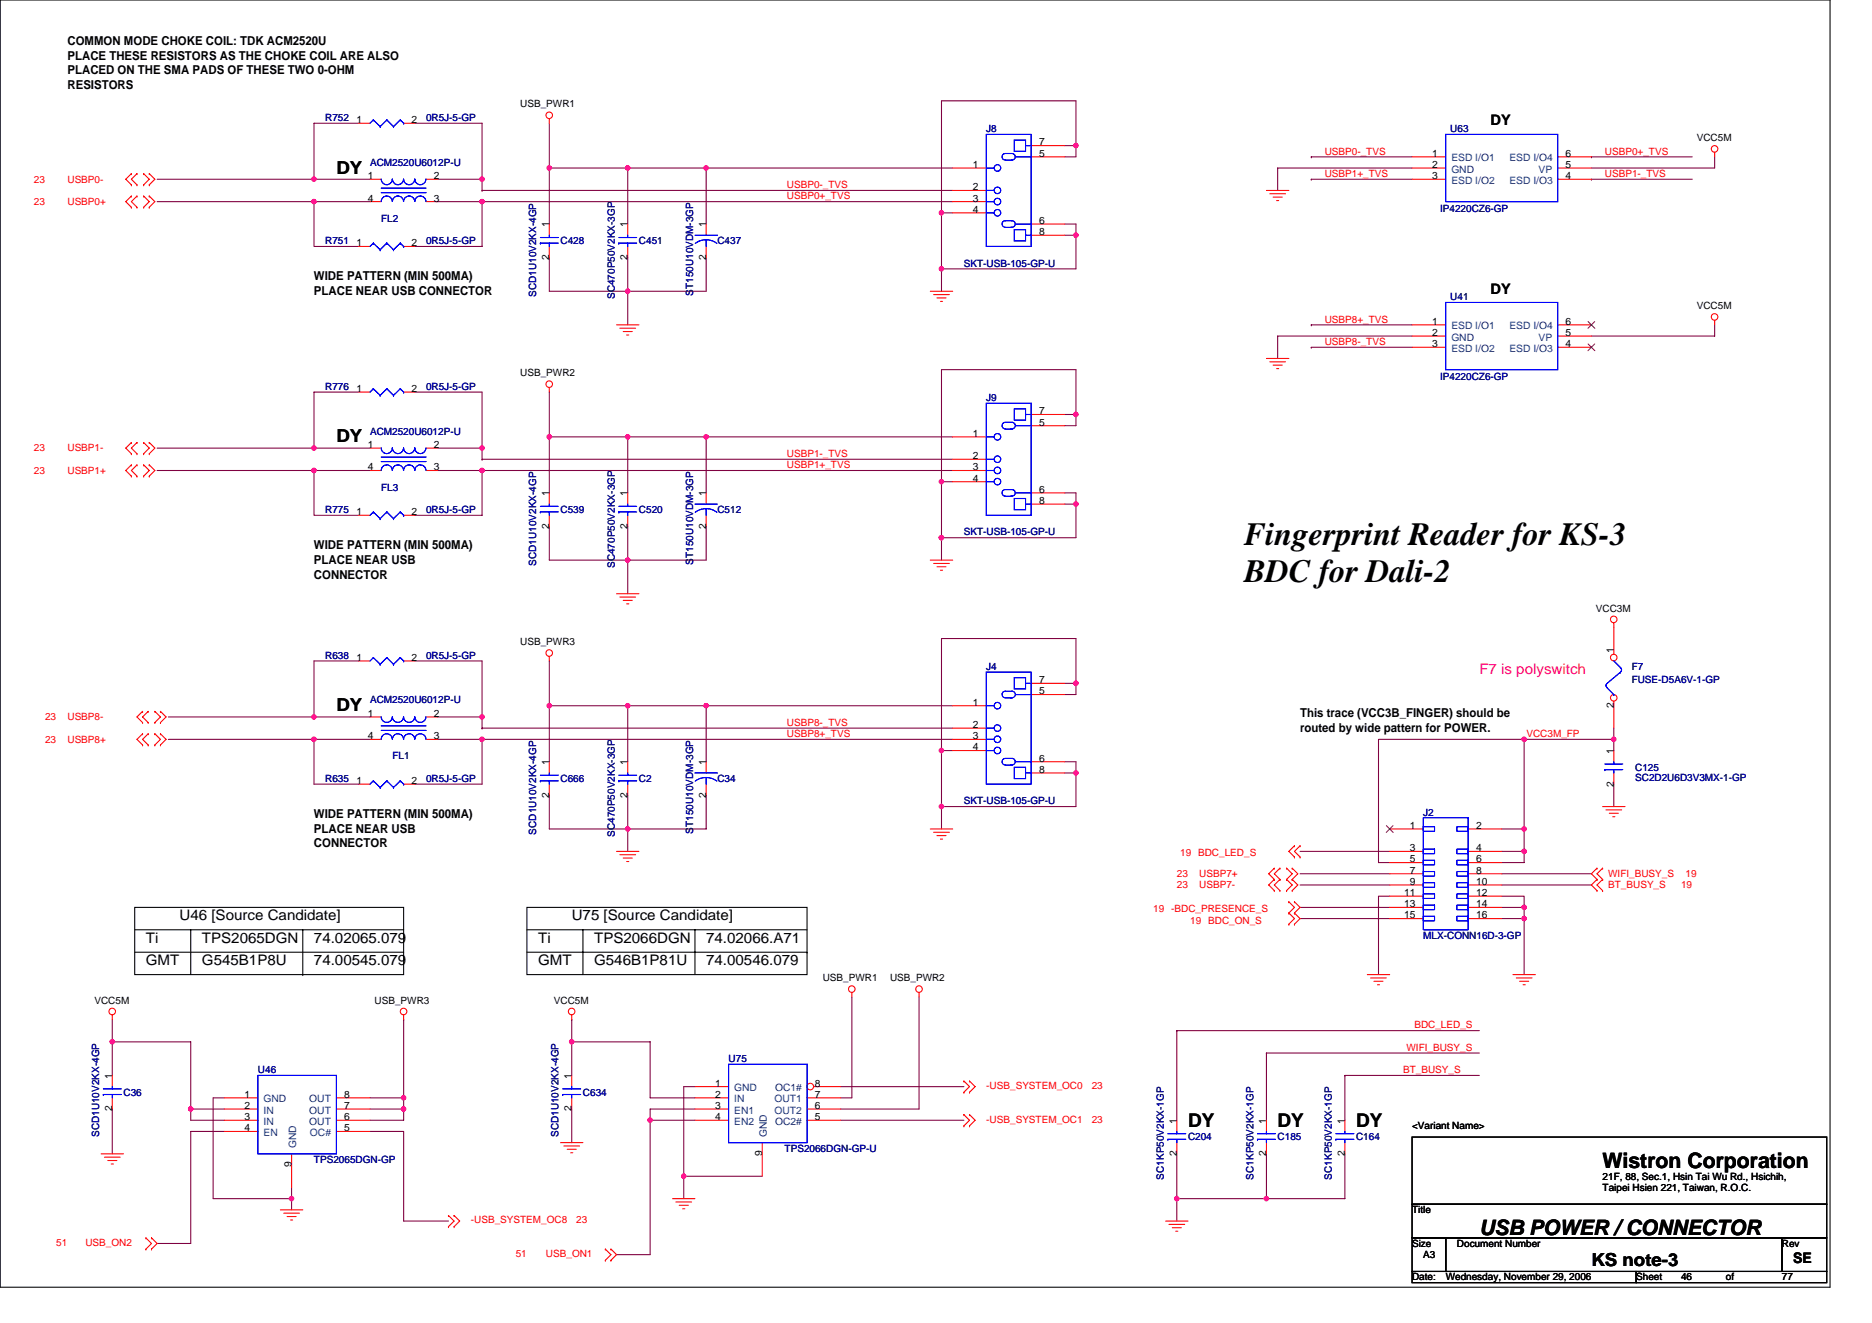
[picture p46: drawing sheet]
<svg xmlns="http://www.w3.org/2000/svg" width="297mm" height="210mm" viewBox="0 0 297 210" stroke-linecap="round" stroke-linejoin="round" font-family="sans-serif">
<defs><g id="words">
<g font-size="5.1">
<text x="197.4" y="86.4">Fingerprint Reader for KS-3</text>
<text x="197.4" y="92.4">BDC for Dali-2</text>
</g>
<g font-size="3.4">
<text x="254.3" y="185.4">Wistron Corporation</text>
<text x="234.7" y="196">USB POWER / CONNECTOR</text>
</g>
<g font-size="3">
<text x="188.5" y="178.8">DY</text>
<text x="202.7" y="178.8">DY</text>
<text x="215.2" y="178.8">DY</text>
</g>
<g font-size="2.8">
<text x="53.4" y="27.5">DY</text>
<text x="53.4" y="70.2">DY</text>
<text x="53.4" y="112.9">DY</text>
<text x="252.5" y="200.9">KS note-3</text>
</g>
<g font-size="2.3">
<text x="236.5" y="19.9">DY</text>
<text x="236.5" y="46.6">DY</text>
<text x="23.2" y="149.6">Ti</text>
<text x="28.5" y="146.1">U46 [Source Candidate]</text>
<text x="32" y="149.6">TPS2065DGN</text>
<text x="49.8" y="149.6">74.02065.079</text>
<text x="85.4" y="149.6">Ti</text>
<text x="90.7" y="146.1">U75 [Source Candidate]</text>
<text x="94.3" y="149.6">TPS2066DGN</text>
<text x="112.1" y="149.6">74.02066.A71</text>
<text x="23.2" y="153.2">GMT</text>
<text x="32" y="153.2">G545B1P8U</text>
<text x="49.8" y="153.2">74.00545.079</text>
<text x="85.4" y="153.2">GMT</text>
<text x="94.3" y="153.2">G546B1P81U</text>
<text x="112.1" y="153.2">74.00546.079</text>
<text x="284.5" y="200.4">SE</text>
</g>
<text font-size="2.3" fill="#ff0080" x="234.7" y="107">F7 is polyswitch</text>
<g font-size="1.9">
<text x="10.7" y="7.2">COMMON MODE CHOKE COIL: TDK ACM2520U</text>
<text x="10.7" y="9.5">PLACE THESE RESISTORS AS THE CHOKE COIL ARE ALSO</text>
<text x="10.7" y="11.8">PLACED ON THE SMA PADS OF THESE TWO 0-OHM</text>
<text x="10.7" y="14.1">RESISTORS</text>
<text x="49.8" y="44.5">WIDE PATTERN (MIN 500MA)</text>
<text x="49.8" y="46.8">PLACE NEAR USB CONNECTOR</text>
<text x="49.8" y="87.2">WIDE PATTERN (MIN 500MA)</text>
<text x="49.8" y="89.5">PLACE NEAR USB</text>
<text x="49.8" y="91.8">CONNECTOR</text>
<text x="206.3" y="113.8">This trace (VCC3B_FINGER) should be</text>
<text x="206.3" y="116.2">routed by wide pattern for POWER.</text>
<text x="49.8" y="129.8">WIDE PATTERN (MIN 500MA)</text>
<text x="49.8" y="132.2">PLACE NEAR USB</text>
<text x="49.8" y="134.5">CONNECTOR</text>
</g>
<g font-size="1.6">
<text x="82.5" y="17.1">USB_PWR1</text>
<text x="56.6" y="19.5">1</text>
<text x="65.3" y="19.5">2</text>
<text x="164.9" y="23.1">7</text>
<text x="269.2" y="22.4">VCC5M</text>
<text x="58.4" y="28.4">1</text>
<text x="68.9" y="28.4">2</text>
<text x="154.4" y="26.6">1</text>
<text x="164.9" y="24.9">5</text>
<text x="227.3" y="24.9">1</text>
<text x="227.3" y="26.6">2</text>
<text x="227.3" y="28.4">3</text>
<text x="248.4" y="26.6">5</text>
<text x="248.4" y="28.4">4</text>
<text x="248.4" y="24.9">6</text>
<text x="58.4" y="32">4</text>
<text x="68.9" y="32">3</text>
<text x="154.4" y="30.2">2</text>
<text x="154.4" y="32">3</text>
<text x="154.4" y="33.8">4</text>
<text x="164.9" y="35.5">6</text>
<text x="56.6" y="39.1">1</text>
<text x="65.3" y="39.1">2</text>
<text x="87.1" y="41.3" transform="rotate(-90 87.1 41.3)">2</text>
<text x="87.1" y="36.1" transform="rotate(-90 87.1 36.1)">1</text>
<text x="99.6" y="41.3" transform="rotate(-90 99.6 41.3)">2</text>
<text x="99.6" y="36.1" transform="rotate(-90 99.6 36.1)">1</text>
<text x="112" y="41.3" transform="rotate(-90 112 41.3)">2</text>
<text x="112" y="36.1" transform="rotate(-90 112 36.1)">1</text>
<text x="164.9" y="37.3">8</text>
<text x="227.3" y="51.5">1</text>
<text x="227.3" y="53.3">2</text>
<text x="248.4" y="53.3">5</text>
<text x="248.4" y="51.5">6</text>
<text x="269.2" y="49.1">VCC5M</text>
<text x="82.5" y="59.7">USB_PWR2</text>
<text x="227.3" y="55.1">3</text>
<text x="248.4" y="55.1">4</text>
<text x="56.6" y="62.2">1</text>
<text x="65.3" y="62.2">2</text>
<text x="164.9" y="65.8">7</text>
<text x="58.4" y="71.1">1</text>
<text x="68.9" y="71.1">2</text>
<text x="154.4" y="69.3">1</text>
<text x="164.9" y="67.5">5</text>
<text x="58.4" y="74.7">4</text>
<text x="68.9" y="74.7">3</text>
<text x="154.4" y="72.9">2</text>
<text x="154.4" y="74.7">3</text>
<text x="154.4" y="76.4">4</text>
<text x="56.6" y="81.8">1</text>
<text x="65.3" y="81.8">2</text>
<text x="87.1" y="83.9" transform="rotate(-90 87.1 83.9)">2</text>
<text x="87.1" y="78.8" transform="rotate(-90 87.1 78.8)">1</text>
<text x="99.6" y="83.9" transform="rotate(-90 99.6 83.9)">2</text>
<text x="99.6" y="78.8" transform="rotate(-90 99.6 78.8)">1</text>
<text x="112" y="83.9" transform="rotate(-90 112 83.9)">2</text>
<text x="112" y="78.8" transform="rotate(-90 112 78.8)">1</text>
<text x="164.9" y="78.2">6</text>
<text x="164.9" y="80">8</text>
<text x="253.2" y="97.1">VCC3M</text>
<text x="56.6" y="104.9">1</text>
<text x="65.3" y="104.9">2</text>
<text x="82.5" y="102.4">USB_PWR3</text>
<text x="256" y="103.7" transform="rotate(-90 256 103.7)">1</text>
<text x="58.4" y="113.8">1</text>
<text x="68.9" y="113.8">2</text>
<text x="154.4" y="112">1</text>
<text x="164.9" y="110.2">5</text>
<text x="164.9" y="108.4">7</text>
<text x="256" y="112.4" transform="rotate(-90 256 112.4)">2</text>
<text x="58.4" y="117.3">4</text>
<text x="68.9" y="117.3">3</text>
<text x="154.4" y="115.5">2</text>
<text x="154.4" y="117.3">3</text>
<text x="154.4" y="119.1">4</text>
<text x="256" y="119.7" transform="rotate(-90 256 119.7)">1</text>
<text x="56.6" y="124.4">1</text>
<text x="65.3" y="124.4">2</text>
<text x="87.1" y="121.4" transform="rotate(-90 87.1 121.4)">1</text>
<text x="99.6" y="121.4" transform="rotate(-90 99.6 121.4)">1</text>
<text x="112" y="121.4" transform="rotate(-90 112 121.4)">1</text>
<text x="164.9" y="120.9">6</text>
<text x="164.9" y="122.7">8</text>
<text x="256" y="124.8" transform="rotate(-90 256 124.8)">2</text>
<text x="87.1" y="126.6" transform="rotate(-90 87.1 126.6)">2</text>
<text x="99.6" y="126.6" transform="rotate(-90 99.6 126.6)">2</text>
<text x="112" y="126.6" transform="rotate(-90 112 126.6)">2</text>
<text x="223.7" y="131.6">1</text>
<text x="234.2" y="131.6">2</text>
<text x="223.7" y="135.1">3</text>
<text x="223.7" y="136.9">5</text>
<text x="234.2" y="135.1">4</text>
<text x="234.2" y="136.9">6</text>
<text x="222.8" y="142.2">11</text>
<text x="222.8" y="144">13</text>
<text x="223.7" y="138.7">7</text>
<text x="223.7" y="140.4">9</text>
<text x="234.2" y="138.7">8</text>
<text x="234.2" y="140.4">10</text>
<text x="234.2" y="142.2">12</text>
<text x="234.2" y="144">14</text>
<text x="222.8" y="145.8">15</text>
<text x="234.2" y="145.8">16</text>
<text x="130.6" y="155.7">USB_PWR1</text>
<text x="141.2" y="155.7">USB_PWR2</text>
<text x="15" y="159.3">VCC5M</text>
<text x="59.4" y="159.3">USB_PWR3</text>
<text x="87.9" y="159.3">VCC5M</text>
<text x="17.8" y="171.2" transform="rotate(-90 17.8 171.2)">1</text>
<text x="90.7" y="171.2" transform="rotate(-90 90.7 171.2)">1</text>
<text x="113.5" y="172.4">1</text>
<text x="129.3" y="172.4">8</text>
<text x="17.8" y="176.4" transform="rotate(-90 17.8 176.4)">2</text>
<text x="38.8" y="177.8">3</text>
<text x="38.8" y="176">2</text>
<text x="38.8" y="174.2">1</text>
<text x="38.8" y="179.6">4</text>
<text x="54.6" y="177.8">6</text>
<text x="54.6" y="176">7</text>
<text x="54.6" y="174.2">8</text>
<text x="54.6" y="179.6">5</text>
<text x="90.7" y="176.4" transform="rotate(-90 90.7 176.4)">2</text>
<text x="113.5" y="176">3</text>
<text x="113.5" y="174.2">2</text>
<text x="113.5" y="177.8">4</text>
<text x="129.3" y="176">6</text>
<text x="129.3" y="174.2">7</text>
<text x="129.3" y="177.8">5</text>
<text x="186.7" y="178.3" transform="rotate(-90 186.7 178.3)">1</text>
<text x="200.9" y="178.3" transform="rotate(-90 200.9 178.3)">1</text>
<text x="213.4" y="178.3" transform="rotate(-90 213.4 178.3)">1</text>
<text x="224.1" y="179.2">&lt;Variant Name&gt;</text>
<text x="46.2" y="185.3" transform="rotate(-90 46.2 185.3)">9</text>
<text x="120.9" y="183.5" transform="rotate(-90 120.9 183.5)">9</text>
<text x="186.7" y="183.5" transform="rotate(-90 186.7 183.5)">2</text>
<text x="200.9" y="183.5" transform="rotate(-90 200.9 183.5)">2</text>
<text x="213.4" y="183.5" transform="rotate(-90 213.4 183.5)">2</text>
<text x="254.3" y="187.2">21F, 88, Sec.1, Hsin Tai Wu Rd., Hsichih,</text>
<text x="254.3" y="189">Taipei Hsien 221, Taiwan, R.O.C.</text>
<text x="224.1" y="192.6">Title</text>
<text x="224.1" y="197.9">Size</text>
<text x="231.2" y="197.9">Document Number</text>
<text x="282.7" y="197.9">Rev</text>
<text x="224.1" y="203.2">Date:</text>
<text x="225.8" y="199.7">A3</text>
<text x="229.4" y="203.2">Wednesday, November 29, 2006</text>
<text x="259.6" y="203.2">Sheet</text>
<text x="266.7" y="203.2">46</text>
<text x="273.9" y="203.2">of</text>
<text x="282.7" y="203.2">77</text>
</g>
<g font-size="1.6" fill="#000080">
<text x="51.6" y="19.2">R752</text>
<text x="67.6" y="19.2">0R5J-5-GP</text>
<text x="156.5" y="21">J8</text>
<text x="230.1" y="21">U63</text>
<text x="58.7" y="26.3">ACM2520U6012P-U</text>
<text x="60.5" y="35.2">FL2</text>
<text x="228.5" y="33.6">IP4220CZ6-GP</text>
<text x="51.6" y="38.8">R751</text>
<text x="67.6" y="38.8">0R5J-5-GP</text>
<text x="88.9" y="38.8">C428</text>
<text x="101.4" y="38.8">C451</text>
<text x="113.8" y="38.8">C437</text>
<text x="85.1" y="47.1" transform="rotate(-90 85.1 47.1)">SCD1U10V2KX-4GP</text>
<text x="97.5" y="47.5" transform="rotate(-90 97.5 47.5)">SC470P50V2KX-3GP</text>
<text x="110" y="46.9" transform="rotate(-90 110 46.9)">ST150U10VDM-3GP</text>
<text x="152.9" y="42.3">SKT-USB-105-GP-U</text>
<text x="230.1" y="47.6">U41</text>
<text x="51.6" y="61.9">R776</text>
<text x="67.6" y="61.9">0R5J-5-GP</text>
<text x="156.5" y="63.6">J9</text>
<text x="228.5" y="60.3">IP4220CZ6-GP</text>
<text x="58.7" y="69">ACM2520U6012P-U</text>
<text x="60.5" y="77.9">FL3</text>
<text x="51.6" y="81.4">R775</text>
<text x="67.6" y="81.4">0R5J-5-GP</text>
<text x="88.9" y="81.4">C539</text>
<text x="101.4" y="81.4">C520</text>
<text x="113.8" y="81.4">C512</text>
<text x="85.1" y="89.8" transform="rotate(-90 85.1 89.8)">SCD1U10V2KX-4GP</text>
<text x="110" y="89.6" transform="rotate(-90 110 89.6)">ST150U10VDM-3GP</text>
<text x="152.9" y="85">SKT-USB-105-GP-U</text>
<text x="97.5" y="90.1" transform="rotate(-90 97.5 90.1)">SC470P50V2KX-3GP</text>
<text x="51.6" y="104.5">R638</text>
<text x="67.6" y="104.5">0R5J-5-GP</text>
<text x="156.5" y="106.3">J4</text>
<text x="258.9" y="106.3">F7</text>
<text x="58.7" y="111.7">ACM2520U6012P-U</text>
<text x="258.9" y="108.5">FUSE-D5A6V-1-GP</text>
<text x="51.6" y="124.1">R635</text>
<text x="62.3" y="120.5">FL1</text>
<text x="67.6" y="124.1">0R5J-5-GP</text>
<text x="88.9" y="124.1">C666</text>
<text x="101.4" y="124.1">C2</text>
<text x="113.8" y="124.1">C34</text>
<text x="259.5" y="122.3">C125</text>
<text x="259.5" y="123.9">SC2D2U6D3V3MX-1-GP</text>
<text x="152.9" y="127.7">SKT-USB-105-GP-U</text>
<text x="225.8" y="129.4">J2</text>
<text x="85.1" y="132.5" transform="rotate(-90 85.1 132.5)">SCD1U10V2KX-4GP</text>
<text x="97.5" y="132.8" transform="rotate(-90 97.5 132.8)">SC470P50V2KX-3GP</text>
<text x="110" y="132.3" transform="rotate(-90 110 132.3)">ST150U10VDM-3GP</text>
<text x="225.8" y="149">MLX-CONN16D-3-GP</text>
<text x="19.6" y="173.9">C36</text>
<text x="40.9" y="170.3">U46</text>
<text x="92.5" y="173.9">C634</text>
<text x="115.6" y="168.6">U75</text>
<text x="15.7" y="180.5" transform="rotate(-90 15.7 180.5)">SCD1U10V2KX-4GP</text>
<text x="49.8" y="184.6">TPS2065DGN-GP</text>
<text x="88.6" y="180.5" transform="rotate(-90 88.6 180.5)">SCD1U10V2KX-4GP</text>
<text x="124.5" y="182.8">TPS2066DGN-GP-U</text>
<text x="188.5" y="181">C204</text>
<text x="202.7" y="181">C185</text>
<text x="215.2" y="181">C164</text>
<text x="184.7" y="187.2" transform="rotate(-90 184.7 187.2)">SC1KP50V2KX-1GP</text>
<text x="198.9" y="187.2" transform="rotate(-90 198.9 187.2)">SC1KP50V2KX-1GP</text>
<text x="211.3" y="187.2" transform="rotate(-90 211.3 187.2)">SC1KP50V2KX-1GP</text>
</g>
<g font-size="1.6" fill="#f00">
<text x="5.4" y="29">23</text>
<text x="10.7" y="29">USBP0-</text>
<text x="124.9" y="29.9">USBP0-_TVS</text>
<text x="210.2" y="28.1">USBP1+_TVS</text>
<text x="210.2" y="24.5">USBP0-_TVS</text>
<text x="254.7" y="24.5">USBP0+_TVS</text>
<text x="254.7" y="28.1">USBP1-_TVS</text>
<text x="5.4" y="32.5">23</text>
<text x="10.7" y="32.5">USBP0+</text>
<text x="124.9" y="31.6">USBP0+_TVS</text>
<text x="210.2" y="51.2">USBP8+_TVS</text>
<text x="210.2" y="54.8">USBP8-_TVS</text>
<text x="5.4" y="71.6">23</text>
<text x="10.7" y="71.6">USBP1-</text>
<text x="5.4" y="75.2">23</text>
<text x="10.7" y="75.2">USBP1+</text>
<text x="124.9" y="74.3">USBP1+_TVS</text>
<text x="124.9" y="72.5">USBP1-_TVS</text>
<text x="7.2" y="117.9">23</text>
<text x="7.2" y="114.3">23</text>
<text x="10.7" y="117.9">USBP8+</text>
<text x="10.7" y="114.3">USBP8-</text>
<text x="124.9" y="115.2">USBP8-_TVS</text>
<text x="124.9" y="117">USBP8+_TVS</text>
<text x="242.2" y="117">VCC3M_FP</text>
<text x="187.3" y="135.8">19 BDC_LED_S</text>
<text x="186.7" y="139.2">23</text>
<text x="186.7" y="141">23</text>
<text x="190.3" y="139.2">USBP7+</text>
<text x="190.3" y="141">USBP7-</text>
<text x="255.2" y="139.2">WIFI_BUSY_S</text>
<text x="255.2" y="141">BT_BUSY_S</text>
<text x="266.7" y="141">19</text>
<text x="267.5" y="139.2">19</text>
<text x="183" y="144.7">19 -BDC_PRESENCE_S</text>
<text x="188.9" y="146.7">19 BDC_ON_S</text>
<text x="223.2" y="166.8">WIFI_BUSY_S</text>
<text x="224.4" y="163.2">BDC_LED_S</text>
<text x="156.5" y="172.8">-USB_SYSTEM_OC0</text>
<text x="173.2" y="172.8">23</text>
<text x="222.6" y="170.3">BT_BUSY_S</text>
<text x="156.5" y="178.2">-USB_SYSTEM_OC1</text>
<text x="173.2" y="178.2">23</text>
<text x="8.9" y="197.7">51</text>
<text x="13.5" y="197.7">USB_ON2</text>
<text x="74.7" y="194.2">-USB_SYSTEM_OC8</text>
<text x="91.4" y="194.2">23</text>
<text x="81.8" y="199.5">51</text>
<text x="86.6" y="199.5">USB_ON1</text>
</g>
<g font-size="1.6" fill="#004080">
<text x="230.3" y="25.6">ESD I/O1</text>
<text x="230.3" y="27.4">GND</text>
<text x="230.3" y="29.2">ESD I/O2</text>
<text x="239.5" y="29.2">ESD I/O3</text>
<text x="239.5" y="25.6">ESD I/O4</text>
<text x="244.1" y="27.4">VP</text>
<text x="230.3" y="52.3">ESD I/O1</text>
<text x="239.5" y="52.3">ESD I/O4</text>
<text x="230.3" y="54.1">GND</text>
<text x="230.3" y="55.8">ESD I/O2</text>
<text x="239.5" y="55.8">ESD I/O3</text>
<text x="244.1" y="54.1">VP</text>
<text x="116.5" y="173.2">GND</text>
<text x="123" y="173.2">OC1#</text>
<text x="41.8" y="178.5">IN</text>
<text x="41.8" y="176.7">IN</text>
<text x="41.8" y="175">GND</text>
<text x="49.1" y="178.5">OUT</text>
<text x="49.1" y="176.7">OUT</text>
<text x="49.1" y="175">OUT</text>
<text x="116.5" y="176.7">EN1</text>
<text x="116.5" y="175">IN</text>
<text x="116.5" y="178.5">EN2</text>
<text x="122.9" y="176.7">OUT2</text>
<text x="122.9" y="175">OUT1</text>
<text x="123" y="178.5">OC2#</text>
<text x="41.8" y="180.3">EN</text>
<text x="47" y="182.2" transform="rotate(-90 47 182.2)">GND</text>
<text x="49.2" y="180.3">OC#</text>
<text x="121.7" y="180.5" transform="rotate(-90 121.7 180.5)">GND</text>
</g>
</g></defs>
<g fill="none" stroke="#000" stroke-width=".17">
<path d="M0 0h290.4v204.3h-290.4zM21.4 144h42.6v10.7h-42.6zM21.4 147.6h42.6M21.4 151.1h42.6M30.3 147.6v7.1M48 154.7h.1M48 147.6v7.1M83.6 144h44.5v10.7h-44.5zM83.6 147.6h44.5M83.6 151.1h44.5M92.5 147.6v7.1M110.3 147.6v7.1"/>
<path d="M128.1 151.1h.1M224.1 180.5h65.8v10.6h-65.8zM224.1 191.1h65.8v5.4h-65.8zM224.1 196.5h5.3v5.3h-5.3zM229.4 196.5h53.3v5.3h-53.3zM282.7 196.5h7.2v5.3h-7.2zM224.1 201.8h35.5v1.8h-35.5zM259.6 201.8h30.3v1.8h-30.3z"/>
</g>
<g fill="none" stroke="#800040" stroke-width=".17">
<path d="M56.9 19.6h-7.1v8.8M65.8 19.6h10.7v8.8M87.2 19.6v7.1M24.9 28.4h24.9M24.9 32h24.9v7.1h7.1M49.8 28.4h.1M49.8 32h.1M49.8 32h8.9M49.8 28.4h8.9M69.4 32h7.1M69.4 28.4h7.1M76.5 30.2h.1"/>
<path d="M76.5 32h.1M76.5 28.4h.1M76.5 32v7.1h-10.7M76.5 30.2h74.7M76.5 32h74.7M76.5 28.4v1.8M87.2 26.7v8.9M87.2 26.7h12.4v8.9M87.2 26.7h.1M99.6 26.7h12.5v8.9M99.6 26.7h.1M112.1 26.7h.1"/>
<path d="M112.1 26.7h39.1M149.4 33.8h.1M149.4 33.8h1.8M149.4 33.8v8.9M168.9 37.3h1.8M168.9 35.6h1.8v1.7M168.9 23.1h1.8M170.7 23.1h.1M170.7 37.3h.1M170.7 23.1v-7.1h-21.3v17.8M170.7 23.1v1.8h-1.8M170.7 37.3v5.4h-21.3"/>
<path d="M208.1 28.4h.1M208.1 24.9h.1M208.1 28.4h16M208.1 24.9h16M224.1 26.7h-21.4v3.5M252.5 24.9h.1M252.5 28.4h.1M252.5 28.4h16M252.5 24.9h16M272.1 24.9v1.8h-19.6M87.2 40.9v5.3h12.4M99.6 40.9v5.3"/>
<path d="M99.6 46.2h.1M99.6 46.2v5.4M112.1 40.9v5.3h-12.5M149.4 42.7h.1M149.4 42.7v3.5M208.1 51.6h.1M208.1 55.1h.1M208.1 51.6h16M208.1 55.1h16M224.1 53.3h-21.4v3.6M272.1 51.6v1.7h-19.6M24.9 71.1h24.9"/>
<path d="M24.9 74.7h24.9v7.1h7.1M49.8 71.1h.1M49.8 74.7h.1M49.8 74.7h8.9M49.8 71.1h8.9M56.9 62.2h-7.1v8.9M65.8 62.2h10.7v8.9h-7.1M69.4 74.7h7.1M76.5 74.7h.1M76.5 71.1h.1M76.5 74.7v7.1h-10.7M76.5 72.9h.1"/>
<path d="M76.5 71.1v1.8M76.5 74.7h74.7M76.5 72.9h74.7M87.2 62.2v7.1M87.2 69.3v8.9M87.2 69.3h12.4v8.9M87.2 69.3h.1M99.6 69.3h12.5v8.9M99.6 69.3h.1M112.1 69.3h.1M112.1 69.3h39.1M149.4 76.5h1.8"/>
<path d="M149.4 76.5h.1M149.4 76.5v12.4M168.9 78.2h1.8v1.8M168.9 65.8h1.8M170.7 65.8v-7.1h-21.3v17.8M170.7 65.8v1.8h-1.8M170.7 65.8h.1M87.2 83.6v5.3h12.4M99.6 88.9h.1M99.6 83.6v5.3M99.6 88.9v5.3M112.1 83.6v5.3h-12.5"/>
<path d="M149.4 85.3h.1M168.9 80h1.8M170.7 80h.1M170.7 80v5.3h-21.3M26.7 117.3h23.1M26.7 113.8h23.1M49.8 117.3h.1M49.8 117.3v7.2h7.1M49.8 113.8h.1M49.8 117.3h8.9M49.8 113.8h8.9M56.9 104.9h-7.1v8.9"/>
<path d="M65.8 104.9h10.7v8.9M69.4 117.3h7.1M69.4 113.8h7.1M76.5 117.3h.1M76.5 117.3v7.2h-10.7M76.5 113.8h.1M76.5 113.8v1.8M76.5 115.6h.1M76.5 117.3h74.7M76.5 115.6h74.7M87.2 104.9v7.1M87.2 112v8.9"/>
<path d="M87.2 112h12.4v8.9M87.2 112h.1M99.6 112h12.5v8.9M99.6 112h.1M112.1 112h.1M112.1 112h39.1M149.4 119.1h1.8M149.4 119.1v8.9M168.9 108.5h1.8M170.7 108.5v-7.2h-21.3v17.8M170.7 108.5v1.7h-1.8M170.7 108.5h.1"/>
<path d="M241.8 117.3h.1M241.8 117.3h-23.1v19.6h1.8M241.8 117.3v14.3M256.1 115.6v1.7h-14.3M256.1 117.3v1.8M87.2 126.2v5.4h12.4M99.6 131.6h.1M99.6 126.2v5.4M99.6 131.6v3.5M112.1 126.2v5.4h-12.5M149.4 128h.1M149.4 128v3.6"/>
<path d="M168.9 120.9h1.8v1.8M168.9 122.7h1.8M170.7 122.7h.1M170.7 122.7v5.3h-21.3M206.3 138.7h14.2M206.3 135.1h14.2M238.3 131.6h3.5M238.3 138.7h14.2M238.3 135.1h3.5M241.8 135.1h.1M241.8 135.1v1.8h-3.5M241.8 131.6v3.5"/>
<path d="M256.1 124.5v3.5M135.2 158.2v16h-1.8M145.8 158.2v17.8h-12.4M206.3 140.5h14.2M206.3 144h14.2M206.3 145.8h14.2M220.5 142.2h-1.8v12.5M238.3 145.8h3.5M238.3 142.2h3.5v1.8M238.3 140.5h14.2M238.3 144h3.5M241.8 145.8h.1"/>
<path d="M241.8 144h.1M241.8 144v1.8M241.8 145.8v8.9M17.8 165.4h12.5v10.6M17.8 176v7.1M17.8 165.4h.1M17.8 165.4v5.3M17.8 161.8v3.6M30.3 176v1.8h5.3M30.3 176h5.3M30.3 176h.1M35.6 179.6h-5.3v17.8h-5.4"/>
<path d="M35.6 174.2h-1.8v16h12.5M58.7 179.6h5.3v14.2h7.2M58.7 176h5.3v1.8h-5.3M58.7 174.2h5.3M64 161.8h.1M64 174.2h.1M64 161.8v14.2M90.7 176v5.4M90.7 161.8v3.6h12.5v8.8h7.1M90.7 165.4v5.3M90.7 161.8h.1M103.2 177.8v21.3h-5.4"/>
<path d="M103.2 177.8h.1M103.2 177.8h7.1M110.3 176h-7.1v1.8M110.3 172.5h-1.8v14.2M133.4 177.8h19.5M133.4 172.5h19.5M186.7 163.6h.1M186.7 163.6v14.2M186.7 163.6h48M201 167.1h.1M201 167.1v10.7M201 167.1h33.7"/>
<path d="M213.4 170.7h.1M213.4 170.7v7.1M213.4 170.7h21.3M46.3 190.2v1.8M46.3 190.2h.1M46.3 188.5v1.7M108.5 186.7h12.4M108.5 186.7h.1M108.5 186.7v3.5M186.7 183.1v7.1M186.7 190.2v3.6M186.7 190.2h.1"/>
<path d="M186.7 190.2h14.3M201 183.1v7.1M213.4 183.1v7.1h-12.4"/>
</g>
<g fill="#f0f" stroke="#f0f" stroke-width=".17">
<circle cx="112" cy="26.7" r=".35"/>
<circle cx="87.1" cy="26.7" r=".35"/>
<circle cx="99.6" cy="26.7" r=".35"/>
<circle cx="76.5" cy="32" r=".35"/>
<circle cx="76.5" cy="28.4" r=".35"/>
<circle cx="49.8" cy="28.4" r=".35"/>
<circle cx="49.8" cy="32" r=".35"/>
<circle cx="112" cy="69.3" r=".35"/>
<circle cx="76.5" cy="74.7" r=".35"/>
<circle cx="76.5" cy="71.1" r=".35"/>
<circle cx="49.8" cy="71.1" r=".35"/>
<circle cx="87.1" cy="69.3" r=".35"/>
<circle cx="49.8" cy="74.7" r=".35"/>
<circle cx="99.6" cy="69.3" r=".35"/>
<circle cx="112" cy="112" r=".35"/>
<circle cx="87.1" cy="112" r=".35"/>
<circle cx="99.6" cy="112" r=".35"/>
<circle cx="90.7" cy="165.3" r=".35"/>
<circle cx="17.8" cy="165.3" r=".35"/>
<circle cx="30.3" cy="176" r=".35"/>
<circle cx="103.2" cy="177.8" r=".35"/>
<circle cx="64" cy="174.2" r=".35"/>
<circle cx="64" cy="176" r=".35"/>
<circle cx="149.4" cy="42.7" r=".35"/>
<circle cx="241.8" cy="145.8" r=".35"/>
<circle cx="99.6" cy="88.9" r=".35"/>
<circle cx="149.4" cy="33.8" r=".35"/>
<circle cx="170.7" cy="23.1" r=".35"/>
<circle cx="149.4" cy="85.3" r=".35"/>
<circle cx="170.7" cy="122.7" r=".35"/>
<circle cx="46.3" cy="190.2" r=".35"/>
<circle cx="241.8" cy="131.6" r=".35"/>
<circle cx="149.4" cy="119.1" r=".35"/>
<circle cx="170.7" cy="108.4" r=".35"/>
<circle cx="170.7" cy="37.3" r=".35"/>
<circle cx="108.5" cy="186.7" r=".35"/>
<circle cx="170.7" cy="65.8" r=".35"/>
<circle cx="99.6" cy="131.6" r=".35"/>
<circle cx="170.7" cy="80" r=".35"/>
<circle cx="149.4" cy="128" r=".35"/>
<circle cx="149.4" cy="76.4" r=".35"/>
<circle cx="99.6" cy="46.2" r=".35"/>
<circle cx="256.1" cy="117.3" r=".35"/>
<circle cx="241.8" cy="135.1" r=".35"/>
<circle cx="241.8" cy="144" r=".35"/>
<circle cx="241.8" cy="117.3" r=".35"/>
<circle cx="200.9" cy="190.2" r=".35"/>
<circle cx="186.7" cy="190.2" r=".35"/>
<circle cx="49.8" cy="117.3" r=".35"/>
<circle cx="76.5" cy="117.3" r=".35"/>
<circle cx="76.5" cy="113.8" r=".35"/>
<circle cx="49.8" cy="113.8" r=".35"/>
</g>
<g fill="none" stroke="#f00" stroke-width=".17">
<path d="M87.2 18.8v.8M20.8 29.3h.1M20.8 27.6h.1M20.8 32.9h.1M20.8 31.1h.1M20.8 27.6l-.8 .8 .8 .9M20.8 31.1l-.8 .9 .8 .9M21.7 27.6h.1M21.7 29.3h.1M21.7 31.1h.1M21.7 32.9h.1M21.7 27.6l-.9 .8 .9 .9"/>
<path d="M21.7 31.1l-.9 .9 .9 .9M22.8 29.3h.1M22.8 27.6h.1M22.8 32.9h.1M22.8 31.1h.1M22.8 27.6l.9 .8-.9 .9M22.8 31.1l.9 .9-.9 .9M23.7 29.3h.1M23.7 27.6h.1M23.7 32.9h.1M23.7 31.1h.1M23.7 27.6l.9 .8-.9 .9"/>
<path d="M23.7 31.1l.9 .9-.9 .9M201 30.2h3.5M201.5 30.8h2.5M202 31.3h1.5M202.6 31.8h.3M272.1 24.2v.7M97.8 51.6h3.6M98.4 52.1h2.5M98.9 52.6h1.4M99.4 53.2h.4M147.6 46.2h3.6M148.1 46.8h2.5"/>
<path d="M148.7 47.3h1.4M149.2 47.8h.4M201 56.9h3.5M201.5 57.4h2.5M202 58h1.5M202.6 58.5h.3M272.1 50.8v.8M20.8 72h.1M20.8 70.2h.1M20.8 75.6h.1M20.8 73.8h.1M20.8 70.2l-.8 .9 .8 .9"/>
<path d="M20.8 73.8l-.8 .9 .8 .9M21.7 70.2h.1M21.7 72h.1M21.7 73.8h.1M21.7 75.6h.1M21.7 70.2l-.9 .9 .9 .9M21.7 73.8l-.9 .9 .9 .9M22.8 72h.1M22.8 70.2h.1M22.8 75.6h.1M22.8 73.8h.1M22.8 70.2l.9 .9-.9 .9"/>
<path d="M22.8 73.8l.9 .9-.9 .9M23.7 72h.1M23.7 70.2h.1M23.7 75.6h.1M23.7 73.8h.1M23.7 70.2l.9 .9-.9 .9M23.7 73.8l.9 .9-.9 .9M87.2 61.5v.7M87.2 78.2v1.8M99.6 78.2v1.8M112.1 78.2v1.8M87.2 81.8v1.8"/>
<path d="M97.8 94.2h3.6M98.4 94.8h2.5M98.9 95.3h1.4M99.4 95.8h.4M99.6 81.8v1.8M112.1 81.8v1.8M147.6 88.9h3.6M148.1 89.4h2.5M148.7 90h1.4M149.2 90.5h.4M256.1 98.8v.8M22.6 118.2h.1"/>
<path d="M22.6 116.5h.1M22.6 114.7h.1M22.6 112.9h.1M22.6 116.5l-.9 .8 .9 .9M22.6 112.9l-.9 .9 .9 .9M23.5 116.5h.1M23.5 118.2h.1M23.5 112.9h.1M23.5 114.7h.1M23.5 116.5l-.9 .8 .9 .9M23.5 112.9l-.9 .9 .9 .9M24.6 118.2h.1"/>
<path d="M24.6 116.5h.1M24.6 114.7h.1M24.6 112.9h.1M24.6 116.5l.9 .8-.9 .9M24.6 112.9l.9 .9-.9 .9M25.5 118.2h.1M25.5 116.5h.1M25.5 114.7h.1M25.5 112.9h.1M25.5 116.5l.8 .8-.8 .9M25.5 112.9l.8 .9-.8 .9M87.2 104.2v.7"/>
<path d="M56.9 124.5h1.8M64 124.5h1.8M97.8 135.1h3.6M98.4 135.7h2.5M98.9 136.2h1.4M99.4 136.7h.4M112.1 120.9v1.8M112.1 124.5v1.7M147.6 131.6h3.6M148.1 132.1h2.5M148.7 132.6h1.4M149.2 133.2h.4"/>
<path d="M202.2 139.6h.1M202.2 137.8h.1M202.2 137.8l-.9 .9 .9 .9M202.2 139.6l-.9 .9 .9 .9M203.1 137.8h.1M203.1 139.6h.1M203.1 137.8l-.9 .9 .9 .9M203.1 139.6l-.9 .9 .9 .9M204.1 139.6h.1M204.1 137.8h.1M204.1 137.8l.9 .9-.9 .9M204.1 139.6l.9 .9-.9 .9"/>
<path d="M205 139.6h.1M205 137.8h.1M205 137.8l.9 .9-.9 .9M205 139.6l.9 .9-.9 .9M205.4 134.2h.1M205.4 136h.1M205.4 134.2l-.9 .9 .9 .9M206.3 134.2h.1M206.3 136h.1M206.3 134.2l-.9 .9 .9 .9M220.5 131.6h5.3M220.5 135.1h5.3"/>
<path d="M220.5 136.9h5.3M220.5 138.7h5.3M233 131.6h5.3M233 135.1h5.3M233 136.9h5.3M233 138.7h5.3M253.4 137.8h.1M253.4 139.6h.1M253.4 137.8l-.9 .9 .9 .9M253.4 139.6l-.9 .9 .9 .9M254.3 128h3.5M254.3 139.6h.1"/>
<path d="M254.3 137.8h.1M254.3 137.8l-.9 .9 .9 .9M254.3 139.6l-.9 .9 .9 .9M254.8 128.5h2.5M255.4 129.1h1.4M255.9 129.6h.3M135.2 157.5v.7M145.8 157.5v.7M202.2 141.4h.1M203.1 141.4h.1M204.1 141.4h.1M204.5 144.9h.1"/>
<path d="M204.5 146.7h.1M204.5 143.1h.1M204.5 144.9l.9 .9-.9 .9M204.5 143.1l.9 .9-.9 .9M205 141.4h.1M205.4 146.7h.1M205.4 144.9h.1M205.4 143.1h.1M205.4 144.9l.9 .9-.9 .9M205.4 143.1l.9 .9-.9 .9M217 154.7h3.5M217.5 155.2h2.5"/>
<path d="M218 155.7h1.5M218.6 156.3h.3M220.5 140.5h5.3M220.5 142.2h5.3M220.5 144h5.3M220.5 145.8h5.3M233 140.5h5.3M233 142.2h5.3M233 144h5.3M233 145.8h5.3M240.1 154.7h3.5M240.6 155.2h2.5"/>
<path d="M241.1 155.7h1.5M241.7 156.3h.3M253.4 141.4h.1M254.3 141.4h.1M17.8 161.1v.7M35.6 177.8h5.3M35.6 176h5.3M35.6 174.2h5.3M35.6 179.6h5.3M53.4 177.8h5.3M53.4 176h5.3M53.4 174.2h5.3"/>
<path d="M53.4 179.6h5.3M64 161.1v.7M90.7 161.1v.7M90.7 170.7v1.8M90.7 174.2v1.8M110.3 177.8h5.3M110.3 176h5.3M110.3 174.2h5.3M110.3 172.5h5.3M128.1 177.8h5.3M128.1 176h5.3M128.1 174.2h5.3"/>
<path d="M152.9 173.4h.1M152.9 171.6h.1M152.9 178.7h.1M152.9 176.9h.1M152.9 171.6l.9 .9-.9 .9M152.9 176.9l.9 .9-.9 .9M153.8 173.4h.1M153.8 171.6h.1M153.8 178.7h.1M153.8 176.9h.1M153.8 171.6l.9 .9-.9 .9M153.8 176.9l.9 .9-.9 .9"/>
<path d="M213.4 177.8v1.8M16 183.1h3.6M16.6 183.7h2.5M17.1 184.2h1.4M17.6 184.7h.4M23.2 196.5h.1M23.2 198.2h.1M23.2 196.5l.8 .9-.8 .8M24 198.2h.1M24 196.5h.1M24 196.5l.9 .9-.9 .8M44.5 192h3.5"/>
<path d="M45 192.6h2.5M45.5 193.1h1.5M46.1 193.6h.3M46.3 183.1v5.4M71.2 194.7h.1M71.2 192.9h.1M71.2 192.9l.8 .9-.8 .9M72 194.7h.1M72 192.9h.1M72 192.9l.9 .9-.9 .9M88.9 181.4h3.6M89.5 181.9h2.5"/>
<path d="M90 182.4h1.4M90.5 183h.4M96.1 198.2h.1M96.1 198.2l.8 .9-.8 .9M96.9 198.2h.1M96.9 198.2l.9 .9-.9 .9M106.7 190.2h3.6M107.2 190.8h2.5M107.8 191.3h1.4M108.3 191.9h.4M185 193.8h3.5M185.5 194.3h2.5"/>
<path d="M186 194.9h1.4M186.6 195.4h.3M213.4 181.4v1.7M96.1 200h.1M96.9 200h.1"/>
<circle cx="87.1" cy="18.3" r=".52"/>
<circle cx="272.1" cy="23.6" r=".52"/>
<circle cx="272.1" cy="50.3" r=".52"/>
<circle cx="87.1" cy="61" r=".52"/>
<circle cx="256.1" cy="98.3" r=".52"/>
<circle cx="87.1" cy="103.6" r=".52"/>
<circle cx="135.2" cy="157" r=".52"/>
<circle cx="145.8" cy="157" r=".52"/>
<circle cx="17.8" cy="160.5" r=".52"/>
<circle cx="64" cy="160.5" r=".52"/>
<circle cx="90.7" cy="160.5" r=".52"/>
</g>
<g fill="none" stroke="#00f" stroke-width=".17">
<path d="M85.7 80.4h2.9M85.7 81.3h.1M85.7 81.3h2.9M87.2 80v.4M87.2 81.3v.5M98.2 80.4h2.8M98.2 81.3h.1M98.2 81.3h2.8M99.6 80v.4M99.6 81.3v.5M110.3 80h3.5M110.3 81.3a2.86 2.86 0 0 1 3.4 0"/>
<path d="M112.1 80.7v1.1M59.2 123.9h.1M59.2 123.9l-.5 .6M59.2 123.9l1.1 1.1M60.3 125h.1M61.4 123.9h.1M61.4 123.9l-1.1 1.1M61.4 123.9l1 1.1M62.4 125h.1M63.5 123.9h.1M63.5 123.9l-1.1 1.1M63.5 123.9l.5 .6"/>
<path d="M64 124.5h.1M110.3 122.7h3.5M110.3 124a2.86 2.86 0 0 1 3.4 0M112.1 123.4v1.1M225.8 131.2h1.8v.7h-1.8zM225.8 134.8h1.8v.7h-1.8zM225.8 136.5h1.8v.8h-1.8zM225.8 138.3h1.8v.7h-1.8zM225.8 129.8h7.2v17.8h-7.2zM231.2 131.2h1.8v.7h-1.8zM231.2 134.8h1.8v.7h-1.8zM231.2 136.5h1.8v.8h-1.8z"/>
<path d="M231.2 138.3h1.8v.7h-1.8zM233 129.8h.1M225.8 140.1h1.8v.7h-1.8zM225.8 141.9h1.8v.7h-1.8zM225.8 143.7h1.8v.7h-1.8zM225.8 145.4h1.8v.8h-1.8zM231.2 140.1h1.8v.7h-1.8zM231.2 141.9h1.8v.7h-1.8zM231.2 143.7h1.8v.7h-1.8zM231.2 145.4h1.8v.8h-1.8zM40.9 170.7h12.5v12.4h-12.5zM89.3 172.8h2.8"/>
<path d="M89.3 173.7h.1M89.3 173.7h2.8M90.7 172.5v.3M90.7 173.7v.5M212 179.9h2.8M213.4 179.6v.3M212 180.8h.1M212 180.8h2.8M213.4 180.8v.6"/>
</g>
<path d="M220 131l1.1 1.1M221 131l-1 1.1" fill="none" stroke="#804000" stroke-width=".16"/>
<circle cx="128.6" cy="172.5" r=".52" fill="#fff" stroke="#f00" stroke-width=".17"/>
<path d="M17.8 170.7v1.8M17.8 174.2v1.8M129.1 172.5h4.3M186.7 177.8v1.8M120.9 181.4v5.3M186.7 181.4v1.7" fill="none" stroke="#f00" stroke-width=".17"/>
<path d="M16.4 172.8h2.8M16.4 173.7h.1M16.4 173.7h2.8M17.8 172.5v.3M17.8 173.7v.5M115.6 168.9h12.5v12.5h-12.5zM185.3 179.9h2.8M186.7 179.6v.3M185.3 180.8h.1M185.3 180.8h2.8M186.7 180.8v.6" fill="none" stroke="#00f" stroke-width=".17"/>
<circle cx="256.1" cy="104.4" r=".52" fill="#fff" stroke="#f00" stroke-width=".17"/>
<path d="M256.1 99.6v4.2" fill="none" stroke="#f00" stroke-width=".17"/>
<circle cx="256.1" cy="110.8" r=".52" fill="#fff" stroke="#f00" stroke-width=".17"/>
<g fill="none" stroke="#f00" stroke-width=".17">
<path d="M56.9 19.6h1.8M64 19.6h1.8M56.9 39.1h1.8M58.7 28.4h1.8M58.7 32h1.8M64 39.1h1.8M67.6 28.4h1.8M67.6 32h1.8M87.2 35.6v1.7M87.2 39.1v1.8M99.6 35.6v1.7M99.6 39.1v1.8"/>
<path d="M112.1 35.6v1.7M112.1 39.1v1.8M151.2 32h5.3M151.2 26.7h5.3M151.2 30.2h5.3M151.2 33.8h5.3M163.6 24.9h5.3M163.6 35.6h5.3M163.6 23.1h5.3M163.6 37.3h5.3M224.1 28.4h5.3M224.1 26.7h5.3"/>
<path d="M224.1 24.9h5.3M247.2 28.4h5.3M247.2 26.7h5.3M247.2 24.9h5.3M224.1 51.6h5.3M224.1 53.3h5.3M224.1 55.1h5.3M247.2 51.6h5.3M247.2 53.3h5.3M247.2 55.1h5.3M56.9 62.2h1.8M58.7 71.1h1.8"/>
<path d="M58.7 74.7h1.8M64 62.2h1.8M67.6 71.1h1.8M67.6 74.7h1.8M151.2 74.7h5.3M151.2 69.3h5.3M151.2 72.9h5.3M151.2 76.5h5.3M163.6 67.6h5.3M163.6 78.2h5.3M163.6 65.8h5.3M56.9 81.8h1.8"/>
<path d="M64 81.8h1.8M163.6 80h5.3M56.9 104.9h1.8M58.7 113.8h1.8M58.7 117.3h1.8M64 104.9h1.8M67.6 113.8h1.8M67.6 117.3h1.8M151.2 117.3h5.3M151.2 112h5.3M151.2 115.6h5.3M151.2 119.1h5.3"/>
<path d="M163.6 110.2h5.3M163.6 108.5h5.3M256.1 111.3v4.3M256.1 119.1v1.8M87.2 120.9v1.8M87.2 124.5v1.7M99.6 120.9v1.8M99.6 124.5v1.7M163.6 120.9h5.3M163.6 122.7h5.3M256.1 122.7v1.8M201 177.8v1.8"/>
<path d="M201 181.4v1.7"/>
</g>
<g fill="none" stroke="#00f" stroke-width=".17">
<path d="M59.2 19h.1M59.2 19l-.5 .6M59.2 19l1.1 1.1M61.4 19h.1M61.4 19l-1.1 1.1M61.4 19l1 1.1M63.5 19h.1M63.5 19l-1.1 1.1M63.5 19l.5 .6M64 19.6h.1M59.2 38.6h.1M59.2 38.6l-.5 .5"/>
<path d="M59.2 38.6l1.1 1M60.3 20.1h.1M60.3 39.6h.1M60.5 29.9h7.1M60.5 30.6h7.1M60.5 28.4a.88 .88 0 0 0 .9 .9 .88 .88 0 0 0 .8-.9M60.5 32a.88 .88 0 0 1 .9-.9 .88 .88 0 0 1 .8 .9M61.4 38.6h.1M61.4 38.6l-1.1 1M61.4 38.6l1 1M62.3 28.4a.88 .88 0 0 0 .8 .9 .88 .88 0 0 0 .9-.9M62.3 32a.88 .88 0 0 1 .8-.9 .88 .88 0 0 1 .9 .9"/>
<path d="M62.4 20.1h.1M62.4 39.6h.1M63.5 38.6h.1M63.5 38.6l-1.1 1M63.5 38.6l.5 .5M64 28.4a.88 .88 0 0 0 .9 .9 .88 .88 0 0 0 .9-.9 .89 .89 0 0 0 .9 .9 .89 .89 0 0 0 .9-.9M64 32a.88 .88 0 0 1 .9-.9 .88 .88 0 0 1 .9 .9 .89 .89 0 0 1 .9-.9 .89 .89 0 0 1 .9 .9M64 39.1h.1M85.7 37.7h2.9M85.7 38.6h.1M85.7 38.6h2.9M87.2 37.3v.4"/>
<path d="M87.2 38.6v.5M98.2 37.7h2.8M98.2 38.6h.1M98.2 38.6h2.8M99.6 37.3v.4M99.6 38.6v.5M110.3 37.3h3.5M110.3 38.6a2.86 2.86 0 0 1 3.4 0M112.1 38.1v1M156.5 21.3h7.1v17.8h-7.1zM156.5 26.7h1.3M156.5 30.2h1.3"/>
<path d="M156.5 33.8h1.3M156.5 32h1.3M159.5 24.4a.52 .52 0 0 0-.5 .5 .52 .52 0 0 0 .5 .5M159.5 35a.52 .52 0 0 0-.5 .5 .52 .52 0 0 0 .5 .6M159.5 24.4h1.1a.52 .52 0 0 1 .5 .5 .52 .52 0 0 1-.5 .5M159.5 25.4h1.1h-.2M159.5 35h1.1a.52 .52 0 0 1 .5 .5 .52 .52 0 0 1-.5 .6M159.5 36.1h1.1h-.2M160.9 22.2h1.8v1.8h-1.8zM160.9 36.4h1.8v1.8h-1.8zM161.1 24.9h2.5M161.1 35.6h2.5"/>
<path d="M162.7 23.1h.9M162.7 37.3h.9M163.6 35.6h.1M163.6 37.3h.1M229.4 21.3h17.8v10.7h-17.8zM229.4 48h17.8v10.7h-17.8zM59.2 61.7h.1M59.2 61.7l-.5 .5M59.2 61.7l1.1 1.1M60.3 62.8h.1M60.5 72.5h7.1M60.5 73.3h7.1"/>
<path d="M60.5 71.1a.88 .88 0 0 0 .9 .9 .88 .88 0 0 0 .8-.9M60.5 74.7a.88 .88 0 0 1 .9-.9 .88 .88 0 0 1 .8 .9M61.4 61.7h.1M61.4 61.7l-1.1 1.1M61.4 61.7l1 1.1M62.3 71.1a.88 .88 0 0 0 .8 .9 .88 .88 0 0 0 .9-.9M62.3 74.7a.88 .88 0 0 1 .8-.9 .88 .88 0 0 1 .9 .9M62.4 62.8h.1M63.5 61.7h.1M63.5 61.7l-1.1 1.1M63.5 61.7l.5 .5M64 62.2h.1"/>
<path d="M64 71.1a.88 .88 0 0 0 .9 .9 .88 .88 0 0 0 .9-.9 .89 .89 0 0 0 .9 .9 .89 .89 0 0 0 .9-.9M64 74.7a.88 .88 0 0 1 .9-.9 .88 .88 0 0 1 .9 .9 .89 .89 0 0 1 .9-.9 .89 .89 0 0 1 .9 .9M156.5 64h7.1v17.8h-7.1zM156.5 69.3h1.3M156.5 72.9h1.3M156.5 76.5h1.3M156.5 74.7h1.3M159.5 67a.52 .52 0 0 0-.5 .6 .52 .52 0 0 0 .5 .5M159.5 77.7a.52 .52 0 0 0-.5 .5 .52 .52 0 0 0 .5 .5M159.5 67h1.1a.52 .52 0 0 1 .5 .6 .52 .52 0 0 1-.5 .5M159.5 68.1h1.1h-.2M159.5 77.7h1.1a.52 .52 0 0 1 .5 .5 .52 .52 0 0 1-.5 .5"/>
<path d="M159.5 78.8h1.1M160.4 78.8h.2M160.9 64.9h1.8v1.8h-1.8zM160.9 79.1h1.8v1.8h-1.8zM161.1 67.6h2.5M161.1 78.2h2.5M162.7 65.8h.9M163.6 78.2h.1M59.2 81.3h.1M59.2 81.3l-.5 .5M59.2 81.3l1.1 1M60.3 82.3h.1"/>
<path d="M61.4 81.3h.1M61.4 81.3l-1.1 1M61.4 81.3l1 1M62.4 82.3h.1M63.5 81.3h.1M63.5 81.3l-1.1 1M63.5 81.3l.5 .5M64 81.8h.1M162.7 80h.9M163.6 80h.1M59.2 104.4h.1M59.2 104.4l-.5 .5"/>
<path d="M59.2 104.4l1.1 1M60.3 105.4h.1M60.5 115.2h7.1M60.5 115.9h7.1M60.5 113.8a.88 .88 0 0 0 .9 .9 .88 .88 0 0 0 .8-.9M60.5 117.3a.88 .88 0 0 1 .9-.8 .88 .88 0 0 1 .8 .8M61.4 104.4h.1M61.4 104.4l-1.1 1M61.4 104.4l1 1M62.3 113.8a.88 .88 0 0 0 .8 .9 .88 .88 0 0 0 .9-.9M62.3 117.3a.88 .88 0 0 1 .8-.8 .88 .88 0 0 1 .9 .8M62.4 105.4h.1"/>
<path d="M63.5 104.4h.1M63.5 104.4l-1.1 1M63.5 104.4l.5 .5M64 113.8a.88 .88 0 0 0 .9 .9 .88 .88 0 0 0 .9-.9 .89 .89 0 0 0 .9 .9 .89 .89 0 0 0 .9-.9M64 117.3a.88 .88 0 0 1 .9-.8 .88 .88 0 0 1 .9 .8 .89 .89 0 0 1 .9-.8 .89 .89 0 0 1 .9 .8M64 104.9h.1M156.5 106.7h7.1v17.8h-7.1zM156.5 112h1.3M156.5 115.6h1.3M156.5 119.1h1.3M156.5 117.3h1.3M159.5 109.7a.52 .52 0 0 0-.5 .5 .52 .52 0 0 0 .5 .5"/>
<path d="M159.5 109.7h1.1a.52 .52 0 0 1 .5 .5 .52 .52 0 0 1-.5 .5M159.5 110.8h1.1M160.4 110.8h.2M160.9 107.6h1.8v1.7h-1.8zM161.1 110.2h2.5M162.7 108.5h.9M255 108.5a.36 .36 0 0 0 0 .6M255 109.2l1.1 1M256.1 110.2h.1M256.1 104.9l1 1.1M257.1 106h.1M257.1 106.7h.1"/>
<path d="M257.1 105.9a.51 .51 0 0 1 0 .8M257.1 106.7l-2.1 1.8M85.7 123h2.9M85.7 123.9h.1M85.7 123.9h2.9M87.2 122.7v.3M87.2 123.9v.6M98.2 123h2.8M98.2 123.9h.1M98.2 123.9h2.8M99.6 122.7v.3M99.6 123.9v.6"/>
<path d="M159.5 120.4a.52 .52 0 0 0-.5 .5 .52 .52 0 0 0 .5 .5M159.5 120.4h1.1a.52 .52 0 0 1 .5 .5 .52 .52 0 0 1-.5 .5M159.5 121.4h1.1M160.4 121.4h.2M160.9 121.8h1.8v1.8h-1.8zM161.1 120.9h2.5M162.7 122.7h.9M163.6 120.9h.1M163.6 122.7h.1M254.7 121.3h2.8M254.7 122.2h.1M254.7 122.2h2.8"/>
<path d="M256.1 120.9v.4M256.1 122.2v.5M199.5 179.9h2.9M201 179.6v.3M199.5 180.8h.1M199.5 180.8h2.9M201 180.8v.6"/>
<circle cx="158.3" cy="30.2" r=".52"/>
<circle cx="158.3" cy="32" r=".52"/>
<circle cx="158.3" cy="26.7" r=".52"/>
<circle cx="158.3" cy="33.8" r=".52"/>
<circle cx="158.3" cy="74.7" r=".52"/>
<circle cx="158.3" cy="69.3" r=".52"/>
<circle cx="158.3" cy="72.9" r=".52"/>
<circle cx="158.3" cy="76.4" r=".52"/>
<circle cx="158.3" cy="115.6" r=".52"/>
<circle cx="158.3" cy="119.1" r=".52"/>
<circle cx="158.3" cy="112" r=".52"/>
<circle cx="158.3" cy="117.3" r=".52"/>
</g>
<path d="M252 54.6l1.1 1.1M252 51l1.1 1.1M253 54.6l-1 1.1M253 51l-1 1.1" fill="none" stroke="#804000" stroke-width=".16"/>
<g fill="#f0f" stroke="#f0f" stroke-width=".17">
<circle cx="112" cy="26.7" r=".35"/>
<circle cx="87.1" cy="26.7" r=".35"/>
<circle cx="99.6" cy="26.7" r=".35"/>
<circle cx="76.5" cy="32" r=".35"/>
<circle cx="76.5" cy="28.4" r=".35"/>
<circle cx="49.8" cy="28.4" r=".35"/>
<circle cx="49.8" cy="32" r=".35"/>
<circle cx="112" cy="69.3" r=".35"/>
<circle cx="76.5" cy="74.7" r=".35"/>
<circle cx="76.5" cy="71.1" r=".35"/>
<circle cx="49.8" cy="71.1" r=".35"/>
<circle cx="87.1" cy="69.3" r=".35"/>
<circle cx="49.8" cy="74.7" r=".35"/>
<circle cx="99.6" cy="69.3" r=".35"/>
<circle cx="112" cy="112" r=".35"/>
<circle cx="87.1" cy="112" r=".35"/>
<circle cx="99.6" cy="112" r=".35"/>
<circle cx="90.7" cy="165.3" r=".35"/>
<circle cx="17.8" cy="165.3" r=".35"/>
<circle cx="30.3" cy="176" r=".35"/>
<circle cx="103.2" cy="177.8" r=".35"/>
<circle cx="64" cy="174.2" r=".35"/>
<circle cx="64" cy="176" r=".35"/>
<circle cx="149.4" cy="42.7" r=".35"/>
<circle cx="241.8" cy="145.8" r=".35"/>
<circle cx="99.6" cy="88.9" r=".35"/>
<circle cx="149.4" cy="33.8" r=".35"/>
<circle cx="170.7" cy="23.1" r=".35"/>
<circle cx="149.4" cy="85.3" r=".35"/>
<circle cx="170.7" cy="122.7" r=".35"/>
<circle cx="46.3" cy="190.2" r=".35"/>
<circle cx="241.8" cy="131.6" r=".35"/>
<circle cx="149.4" cy="119.1" r=".35"/>
<circle cx="170.7" cy="108.4" r=".35"/>
<circle cx="170.7" cy="37.3" r=".35"/>
<circle cx="108.5" cy="186.7" r=".35"/>
<circle cx="170.7" cy="65.8" r=".35"/>
<circle cx="99.6" cy="131.6" r=".35"/>
<circle cx="170.7" cy="80" r=".35"/>
<circle cx="149.4" cy="128" r=".35"/>
<circle cx="149.4" cy="76.4" r=".35"/>
<circle cx="99.6" cy="46.2" r=".35"/>
<circle cx="256.1" cy="117.3" r=".35"/>
<circle cx="241.8" cy="135.1" r=".35"/>
<circle cx="241.8" cy="144" r=".35"/>
<circle cx="241.8" cy="117.3" r=".35"/>
<circle cx="200.9" cy="190.2" r=".35"/>
<circle cx="186.7" cy="190.2" r=".35"/>
<circle cx="49.8" cy="117.3" r=".35"/>
<circle cx="76.5" cy="117.3" r=".35"/>
<circle cx="76.5" cy="113.8" r=".35"/>
<circle cx="49.8" cy="113.8" r=".35"/>
</g>
<use href="#words"/>
</svg>
